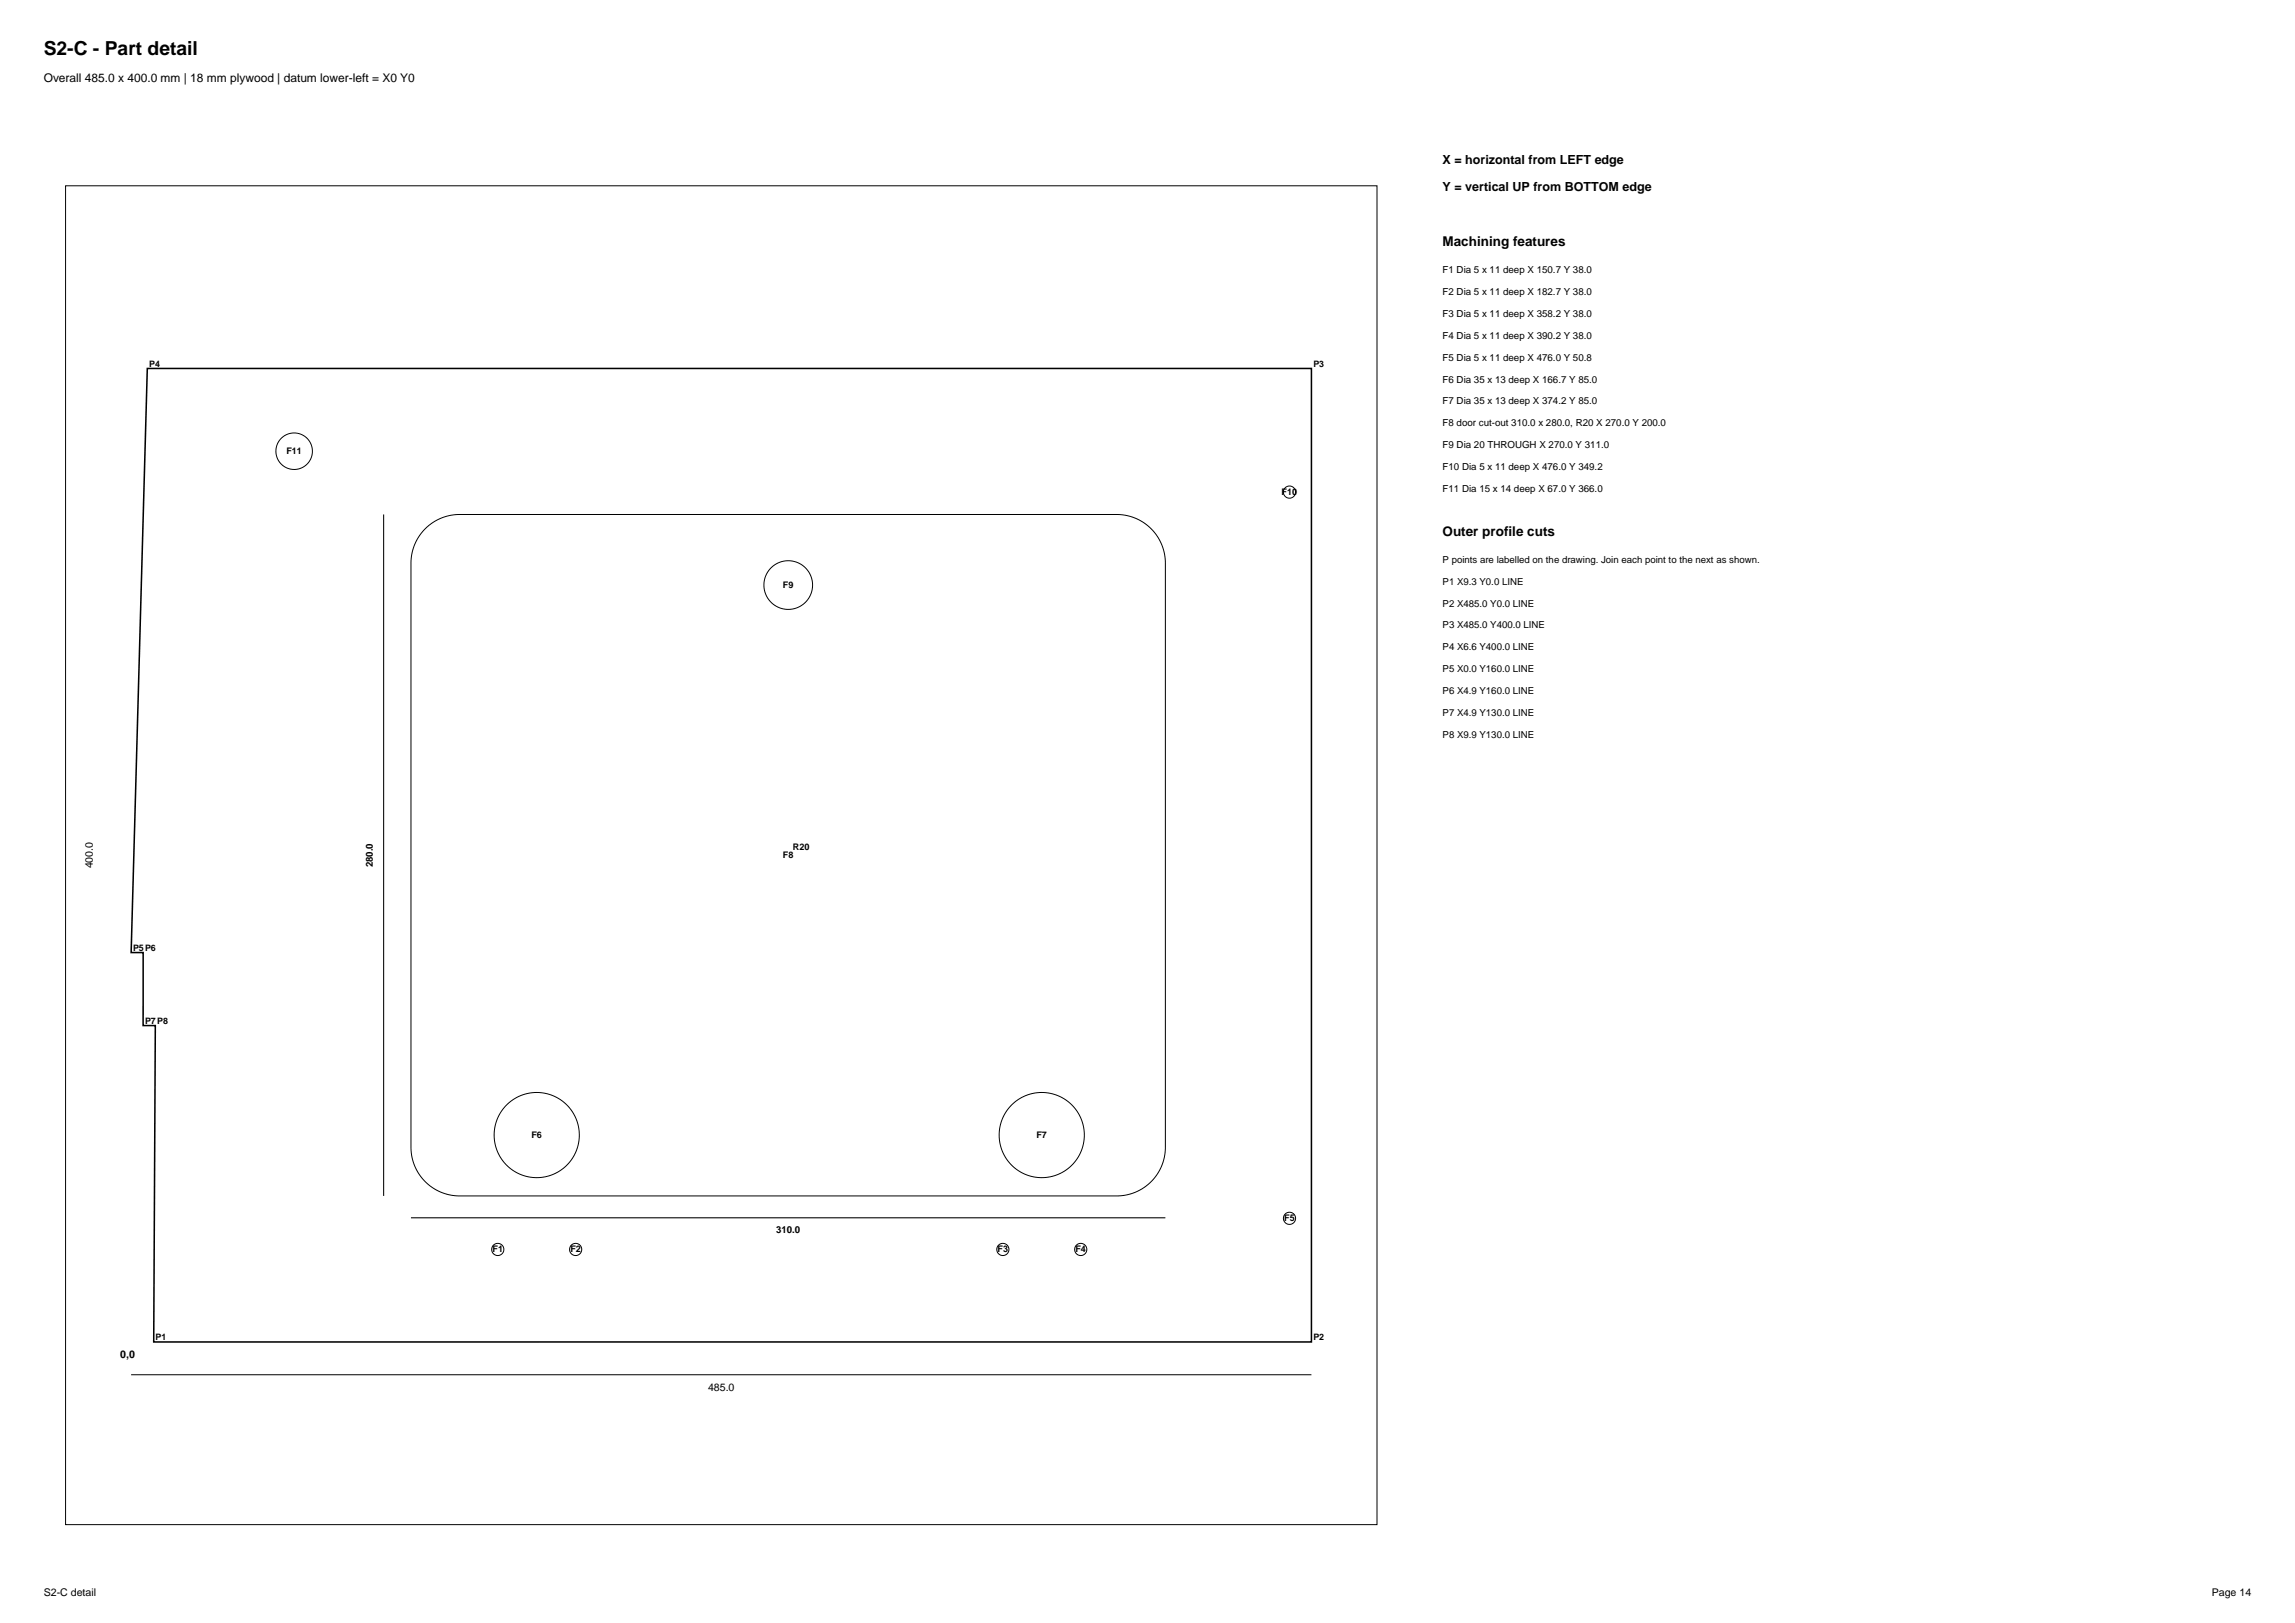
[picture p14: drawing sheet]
<svg xmlns="http://www.w3.org/2000/svg" width="420mm" height="297mm" viewBox="0 0 420 297" stroke-linecap="round" stroke-linejoin="round" font-family="sans-serif">
<defs><g id="words">
<text font-size="3.5" x="8" y="10">S2-C - Part detail</text>
<g font-size="2.5">
<text x="264" y="45">Machining features</text>
<text x="264" y="98">Outer profile cuts</text>
</g>
<g font-size="2.3">
<text x="264" y="30">X = horizontal from LEFT edge</text>
<text x="264" y="35">Y = vertical UP from BOTTOM edge</text>
</g>
<text font-size="2.2" x="8" y="15">Overall 485.0 x 400.0 mm | 18 mm plywood | datum lower-left = X0 Y0</text>
<g font-size="1.9">
<text x="17" y="158.9" transform="rotate(-90 17 158.9)">400.0</text>
<text x="22" y="248.6">0,0</text>
<text x="129.6" y="254.6">485.0</text>
<text x="8" y="292">S2-C detail</text>
<text x="404.8" y="292">Page 14</text>
</g>
<g font-size="1.8">
<text x="264" y="50">F1 Dia 5 x 11 deep X 150.7 Y 38.0</text>
<text x="264" y="54">F2 Dia 5 x 11 deep X 182.7 Y 38.0</text>
<text x="264" y="58">F3 Dia 5 x 11 deep X 358.2 Y 38.0</text>
<text x="264" y="62">F4 Dia 5 x 11 deep X 390.2 Y 38.0</text>
<text x="264" y="66">F5 Dia 5 x 11 deep X 476.0 Y 50.8</text>
<text x="264" y="70">F6 Dia 35 x 13 deep X 166.7 Y 85.0</text>
<text x="264" y="74">F7 Dia 35 x 13 deep X 374.2 Y 85.0</text>
<text x="264" y="78">F8 door cut-out 310.0 x 280.0, R20 X 270.0 Y 200.0</text>
<text x="264" y="82">F9 Dia 20 THROUGH X 270.0 Y 311.0</text>
<text x="264" y="86">F10 Dia 5 x 11 deep X 476.0 Y 349.2</text>
<text x="264" y="90">F11 Dia 15 x 14 deep X 67.0 Y 366.0</text>
<text x="264" y="103">P points are labelled on the drawing. Join each point to the next as shown.</text>
<text x="264" y="107">P1 X9.3 Y0.0 LINE</text>
<text x="264" y="111">P2 X485.0 Y0.0 LINE</text>
<text x="264" y="115">P3 X485.0 Y400.0 LINE</text>
<text x="264" y="119">P4 X6.6 Y400.0 LINE</text>
<text x="264" y="123">P5 X0.0 Y160.0 LINE</text>
<text x="264" y="127">P6 X4.9 Y160.0 LINE</text>
<text x="264" y="131">P7 X4.9 Y130.0 LINE</text>
<text x="264" y="135">P8 X9.9 Y130.0 LINE</text>
<text x="68.2" y="158.7" transform="rotate(-90 68.2 158.7)">280.0</text>
<text x="142" y="225.6">310.0</text>
</g>
<g font-size="1.7">
<text x="52.4" y="83.1">F11</text>
<text x="234.6" y="90.5">F10</text>
<text x="143.3" y="107.6">F9</text>
<text x="145.1" y="155.6">R20</text>
<text x="143.3" y="157">F8</text>
<text x="97.3" y="208.2">F6</text>
<text x="189.7" y="208.2">F7</text>
<text x="235" y="223.4">F5</text>
<text x="90.1" y="229.1">F1</text>
<text x="104.4" y="229.1">F2</text>
<text x="182.6" y="229.1">F3</text>
<text x="196.8" y="229.1">F4</text>
</g>
<g font-size="1.6">
<text x="27.3" y="67.1">P4</text>
<text x="240.4" y="67.1">P3</text>
<text x="24.4" y="174">P5P6</text>
<text x="26.5" y="187.3">P7P8</text>
<text x="28.5" y="245.2">P1</text>
<text x="240.4" y="245.2">P2</text>
</g>
</g></defs>
<g fill="none" stroke="#000" stroke-width=".18">
<path d="M12 34h240v245h-240zM77.9 96.6a8.9 8.9 0 0 1 6.2-2.5h120.2a8.9 8.9 0 0 1 9 9v106.8a8.9 8.9 0 0 1-8.9 8.9h-120.3a8.9 8.9 0 0 1-8.9-8.9v-106.8a8.9 8.9 0 0 1 2.7-6.5zM24 251.6h216"/>
<circle cx="53.8" cy="82.6" r="3.3"/>
<circle cx="236" cy="90.1" r="1.11"/>
<circle cx="144.3" cy="107.1" r="4.5"/>
<circle cx="98.2" cy="207.7" r="7.8"/>
<circle cx="190.6" cy="207.7" r="7.8"/>
<circle cx="91.1" cy="228.6" r="1.11"/>
<circle cx="105.3" cy="228.6" r="1.11"/>
<circle cx="183.5" cy="228.6" r="1.11"/>
<circle cx="197.8" cy="228.6" r="1.11"/>
<circle cx="236" cy="222.9" r="1.11"/>
</g>
<path d="M27 67.4h213v178.2h-211.9l.3-57.9h-2.2v-13.4h-2.2z" fill="none" stroke="#000" stroke-width=".28"/>
<path d="M70.2 94.1v124.7M75.2 222.8h138.1" fill="none" stroke="#000" stroke-width=".19"/>
<use href="#words"/>
</svg>
